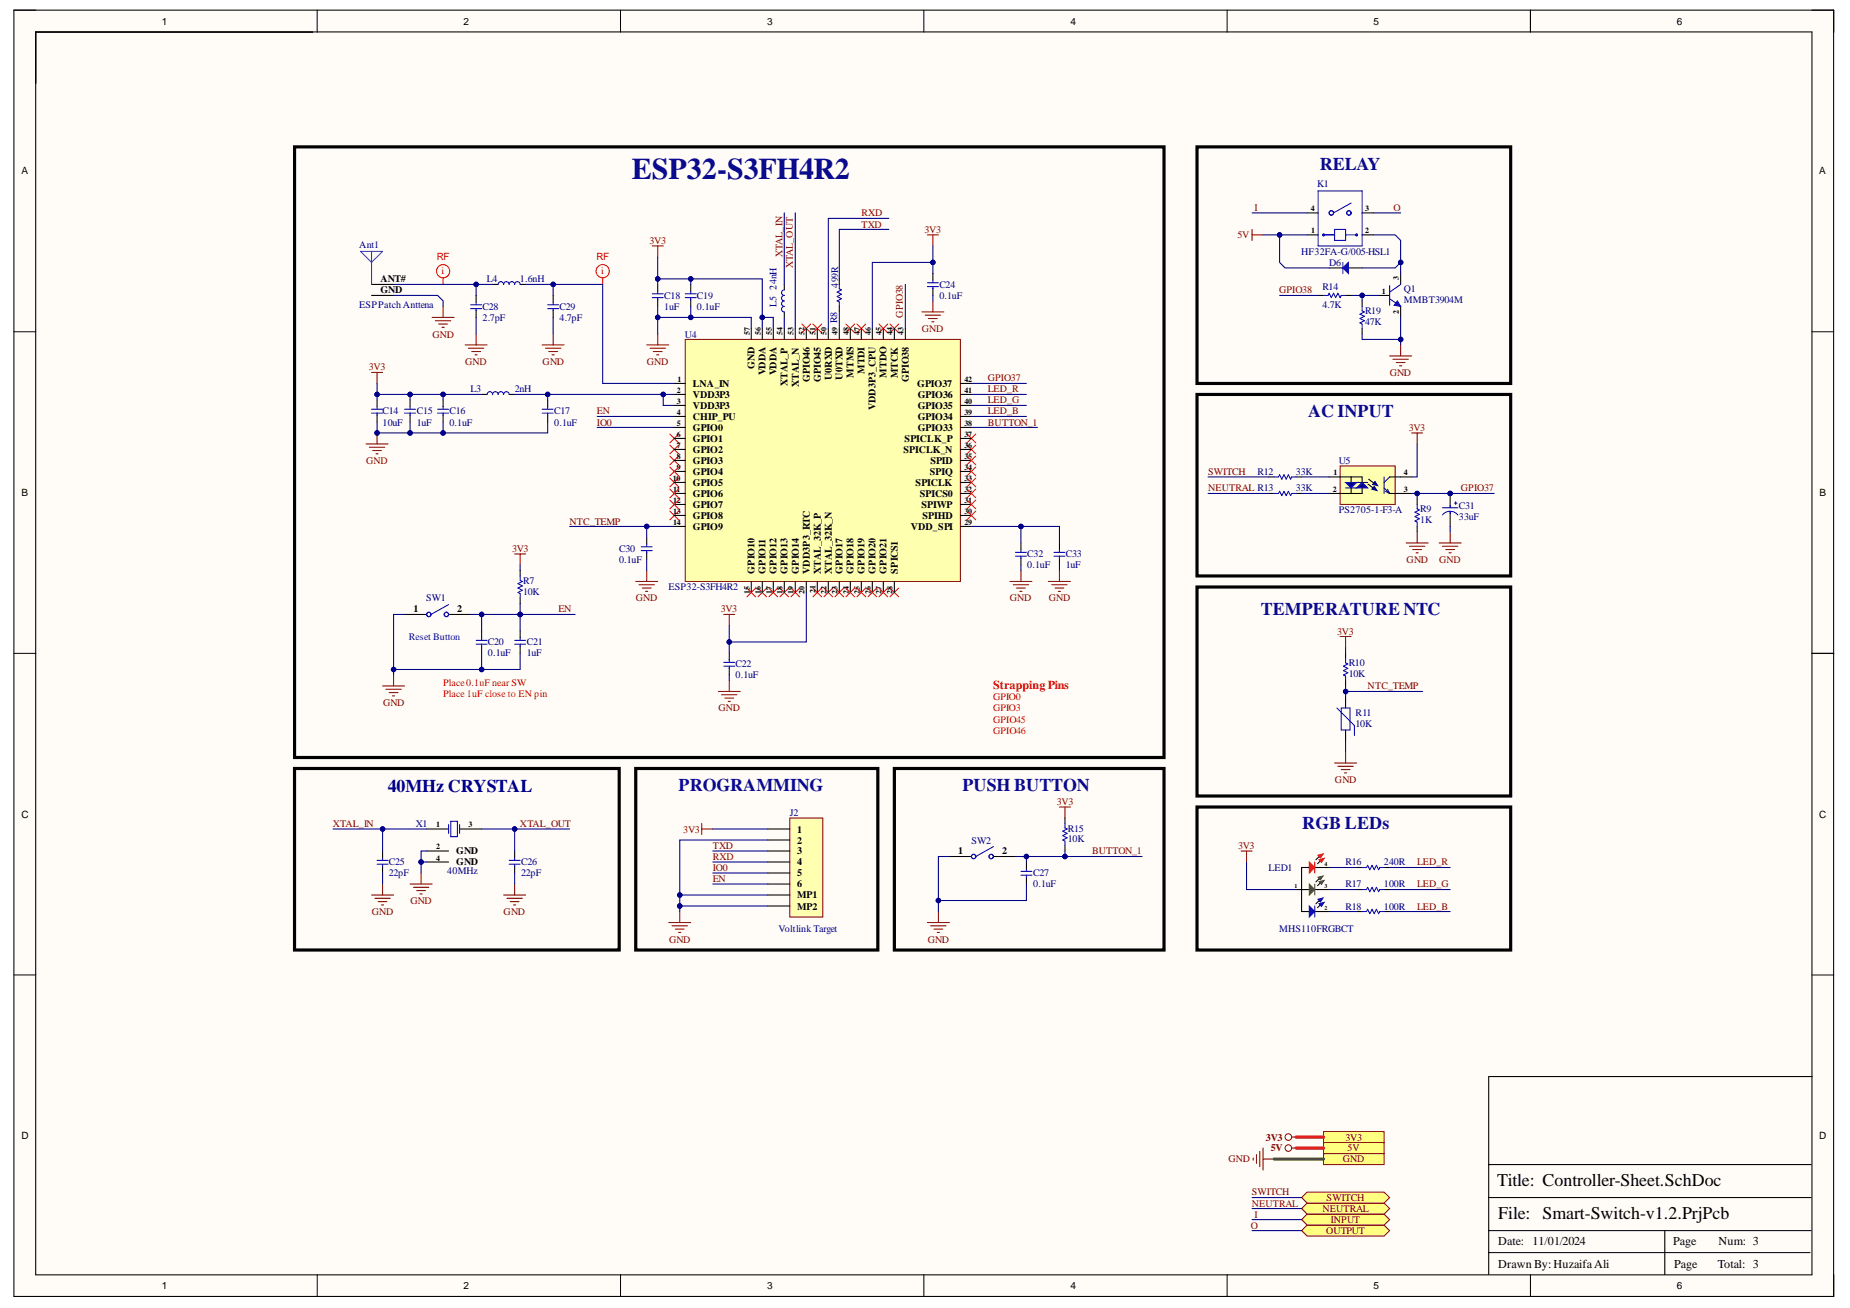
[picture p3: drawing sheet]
<svg xmlns="http://www.w3.org/2000/svg" width="297mm" height="210mm" viewBox="0 0 297 210" stroke-linecap="round" stroke-linejoin="round" font-family="sans-serif">
<defs><g id="words">
<text font-size="4.8" fill="#0b0b8e" x="101.4" y="28.7">ESP32-S3FH4R2</text>
<g font-size="2.9" fill="#0b0b8e">
<text x="211.9" y="27.2">RELAY</text>
<text x="210" y="66.9">AC INPUT</text>
<text x="202.4" y="98.7">TEMPERATURE NTC</text>
<text x="108.9" y="126.9">PROGRAMMING</text>
<text x="154.5" y="126.9">PUSH BUTTON</text>
<text x="209.1" y="133.1">RGB LEDs</text>
</g>
<text font-size="2.9" fill="#000080" x="62.3" y="127.1">40MHz CRYSTAL</text>
<g font-size="2.9">
<text x="240.4" y="190.3">Title: Controller-Sheet.SchDoc</text>
<text x="240.6" y="195.6">File: Smart-Switch-v1.2.PrjPcb</text>
</g>
<text font-size="1.9" fill="#f00" x="159.4" y="110.5">Strapping Pins</text>
<g font-size="1.9">
<text x="240.6" y="203.4">Drawn By:HuzaifaAli</text>
<text x="240.6" y="199.9">Date: 11/01/2024</text>
<text x="268.7" y="199.9">Page</text>
<text x="268.8" y="203.4">Page</text>
<text x="275.8" y="203.4">Total: 3</text>
<text x="275.9" y="199.9">Num: 3</text>
</g>
<g font-size="1.6">
<text x="26" y="4">1</text>
<text x="74.4" y="4">2</text>
<text x="123.2" y="4">3</text>
<text x="171.9" y="4">4</text>
<text x="220.5" y="4">5</text>
<text x="269.2" y="4">6</text>
<text x="3.5" y="28">A</text>
<text x="292.1" y="28">A</text>
<text x="61.1" y="45.3">ANT#</text>
<text x="61.1" y="47.1">GND</text>
<text x="121.1" y="59.2" transform="rotate(-90 121.1 59.2)">GND</text>
<text x="111.2" y="62.1">LNA_IN</text>
<text x="111.2" y="63.8">VDD3P3</text>
<text x="111.2" y="65.6">VDD3P3</text>
<text x="122.9" y="60.3" transform="rotate(-90 122.9 60.3)">VDDA</text>
<text x="124.7" y="60.3" transform="rotate(-90 124.7 60.3)">VDDA</text>
<text x="126.5" y="61.9" transform="rotate(-90 126.5 61.9)">XTAL_P</text>
<text x="128.2" y="62" transform="rotate(-90 128.2 62)">XTAL_N</text>
<text x="130" y="61.4" transform="rotate(-90 130 61.4)">GPIO46</text>
<text x="131.8" y="61.3" transform="rotate(-90 131.8 61.3)">GPIO45</text>
<text x="133.6" y="61" transform="rotate(-90 133.6 61)">U0RXD</text>
<text x="135.3" y="60.9" transform="rotate(-90 135.3 60.9)">U0TXD</text>
<text x="137" y="60.6" transform="rotate(-90 137 60.6)">MTMS</text>
<text x="138.8" y="60" transform="rotate(-90 138.8 60)">MTDI</text>
<text x="140.6" y="65.8" transform="rotate(-90 140.6 65.8)">VDD3P3_CPU</text>
<text x="142.4" y="60.6" transform="rotate(-90 142.4 60.6)">MTDO</text>
<text x="144.1" y="60.7" transform="rotate(-90 144.1 60.7)">MTCK</text>
<text x="145.9" y="61.3" transform="rotate(-90 145.9 61.3)">GPIO38</text>
<text x="147.3" y="62.1">GPIO37</text>
<text x="147.4" y="65.6">GPIO35</text>
<text x="147.4" y="63.8">GPIO36</text>
<text x="111.2" y="67.4">CHIP_PU</text>
<text x="111.2" y="69.1">GPIO0</text>
<text x="111.2" y="70.9">GPIO1</text>
<text x="145.2" y="70.9">SPICLK_P</text>
<text x="147.4" y="69.1">GPIO33</text>
<text x="147.4" y="67.4">GPIO34</text>
<text x="111.2" y="72.7">GPIO2</text>
<text x="111.2" y="74.5">GPIO3</text>
<text x="111.2" y="76.2">GPIO4</text>
<text x="145.1" y="72.7">SPICLK_N</text>
<text x="149.3" y="76.2">SPIQ</text>
<text x="149.4" y="74.5">SPID</text>
<text x="3.5" y="79.6">B</text>
<text x="111.2" y="78">GPIO5</text>
<text x="111.2" y="79.7">GPIO6</text>
<text x="111.2" y="81.5">GPIO7</text>
<text x="111.2" y="83.2">GPIO8</text>
<text x="147" y="78">SPICLK</text>
<text x="147.7" y="79.7">SPICS0</text>
<text x="147.9" y="81.5">SPIWP</text>
<text x="148.1" y="83.2">SPIHD</text>
<text x="292.2" y="79.6">B</text>
<text x="111.2" y="85">GPIO9</text>
<text x="146.3" y="85">VDD_SPI</text>
<text x="121.1" y="92" transform="rotate(-90 121.1 92)">GPIO10</text>
<text x="122.9" y="92" transform="rotate(-90 122.9 92)">GPIO11</text>
<text x="124.7" y="92" transform="rotate(-90 124.7 92)">GPIO12</text>
<text x="126.5" y="92" transform="rotate(-90 126.5 92)">GPIO13</text>
<text x="128.2" y="92" transform="rotate(-90 128.2 92)">GPIO14</text>
<text x="130" y="92" transform="rotate(-90 130 92)">VDD3P3_RTC</text>
<text x="131.8" y="92" transform="rotate(-90 131.8 92)">XTAL_32K_P</text>
<text x="133.6" y="92" transform="rotate(-90 133.6 92)">XTAL_32K_N</text>
<text x="135.3" y="92" transform="rotate(-90 135.3 92)">GPIO17</text>
<text x="137" y="92" transform="rotate(-90 137 92)">GPIO18</text>
<text x="138.8" y="92" transform="rotate(-90 138.8 92)">GPIO19</text>
<text x="140.6" y="92" transform="rotate(-90 140.6 92)">GPIO20</text>
<text x="142.4" y="92" transform="rotate(-90 142.4 92)">GPIO21</text>
<text x="144.1" y="92" transform="rotate(-90 144.1 92)">SPICS1</text>
<text x="66.4" y="98.3">1</text>
<text x="73.4" y="98.3">2</text>
<text x="3.5" y="131.2">C</text>
<text x="292.1" y="131.2">C</text>
<text x="73.3" y="137.1">GND</text>
<text x="128" y="133.6">1</text>
<text x="128" y="135.4">2</text>
<text x="128" y="137.1">3</text>
<text x="153.9" y="137.1">1</text>
<text x="160.9" y="137.1">2</text>
<text x="73.3" y="138.9">GND</text>
<text x="128" y="138.9">4</text>
<text x="128" y="140.6">5</text>
<text x="128" y="142.4">6</text>
<text x="128" y="144.2">MP1</text>
<text x="128" y="146">MP2</text>
<text x="3.5" y="182.8">D</text>
<text x="292.1" y="182.8">D</text>
<text x="26" y="206.9">1</text>
<text x="74.4" y="206.9">2</text>
<text x="123.2" y="206.9">3</text>
<text x="171.9" y="206.9">4</text>
<text x="220.5" y="206.9">5</text>
<text x="269.2" y="206.9">6</text>
</g>
<g font-size="1.6" fill="#800000">
<text x="138.3" y="34.7">RXD</text>
<text x="201.4" y="33.8">I</text>
<text x="223.7" y="33.8">O</text>
<text x="104.3" y="39.1">3V3</text>
<text x="125.6" y="41.2" transform="rotate(-90 125.6 41.2)">XTAL_IN</text>
<text x="138.3" y="36.5">TXD</text>
<text x="148.5" y="37.4">3V3</text>
<text x="198.7" y="38.2">5V</text>
<text x="127.3" y="43" transform="rotate(-90 127.3 43)">XTAL_OUT</text>
<text x="205.4" y="47.1">GPIO38</text>
<text x="145" y="51" transform="rotate(-90 145 51)">GPIO38</text>
<text x="148" y="53.2">GND</text>
<text x="59.2" y="59.4">3V3</text>
<text x="69.4" y="54.2">GND</text>
<text x="74.7" y="58.6">GND</text>
<text x="87.1" y="58.6">GND</text>
<text x="103.9" y="58.6">GND</text>
<text x="158.6" y="61.2">GPIO37</text>
<text x="158.6" y="63">LED_R</text>
<text x="158.6" y="64.7">LED_G</text>
<text x="223.1" y="60.3">GND</text>
<text x="95.8" y="66.5">EN</text>
<text x="95.8" y="68.3">IO0</text>
<text x="158.6" y="68.3">BUTTON_1</text>
<text x="158.6" y="66.5">LED_B</text>
<text x="226.2" y="69.1">3V3</text>
<text x="58.8" y="74.5">GND</text>
<text x="194" y="76.2">SWITCH</text>
<text x="194" y="78.9">NEUTRAL R13</text>
<text x="234.6" y="78.9">GPIO37</text>
<text x="82.2" y="88.6">3V3</text>
<text x="91.4" y="84.2">NTC_TEMP</text>
<text x="225.9" y="90.3">GND</text>
<text x="231.1" y="90.3">GND</text>
<text x="89.7" y="98.3">EN</text>
<text x="102.1" y="96.5">GND</text>
<text x="115.7" y="98.3">3V3</text>
<text x="162.2" y="96.5">GND</text>
<text x="168.4" y="96.5">GND</text>
<text x="214.7" y="101.8">3V3</text>
<text x="61.5" y="113.2">GND</text>
<text x="219.6" y="110.6">NTC_TEMP</text>
<text x="115.4" y="114.2">GND</text>
<text x="214.3" y="125.7">GND</text>
<text x="169.7" y="129.1">3V3</text>
<text x="53.5" y="132.7">XTAL_IN</text>
<text x="83.5" y="132.7">XTAL_OUT</text>
<text x="109.7" y="133.6">3V3</text>
<text x="114.4" y="136.2">TXD</text>
<text x="175.4" y="137.1">BUTTON_1</text>
<text x="198.8" y="136.2">3V3</text>
<text x="114.4" y="139.8">IO0</text>
<text x="114.4" y="141.6">EN</text>
<text x="114.4" y="138">RXD</text>
<text x="227.5" y="138.9">LED_R</text>
<text x="227.5" y="142.4">LED_G</text>
<text x="59.7" y="146.8">GND</text>
<text x="65.9" y="145">GND</text>
<text x="80.9" y="146.8">GND</text>
<text x="227.5" y="146">LED_B</text>
<text x="107.4" y="151.3">GND</text>
<text x="149" y="151.3">GND</text>
<text x="203.3" y="183.1">3V3</text>
<text x="204" y="184.7">5V</text>
<text x="216" y="183.1">3V3</text>
<text x="216.4" y="184.7">5V</text>
<text x="197.3" y="186.5">GND</text>
<text x="201" y="191.8">SWITCH</text>
<text x="215.6" y="186.5">GND</text>
<text x="200.8" y="197.2">O</text>
<text x="201" y="193.6">NEUTRAL</text>
<text x="201.4" y="195.4">I</text>
<text x="212.3" y="194.5">NEUTRAL</text>
<text x="213" y="192.7">SWITCH</text>
<text x="213.7" y="196.2">INPUT</text>
<text x="212.9" y="198">OUTPUT</text>
</g>
<g font-size="1.6" fill="#000080">
<text x="211.5" y="30.1">K1</text>
<text x="57.7" y="39.8">Ant1</text>
<text x="208.9" y="40.9">HF32FA-G/005-HSL1</text>
<text x="78.2" y="45.3">L4</text>
<text x="83.5" y="45.3">1.6nH</text>
<text x="106.7" y="47.9">C18</text>
<text x="111.9" y="47.9">C19</text>
<text x="124.7" y="46.5" transform="rotate(-90 124.7 46.5)">24nH</text>
<text x="134.6" y="46.1" transform="rotate(-90 134.6 46.1)">499R</text>
<text x="150.8" y="46.1">C24</text>
<text x="150.8" y="47.9">0.1uF</text>
<text x="212.3" y="46.6">R14</text>
<text x="213.4" y="42.7">D6</text>
<text x="225.4" y="46.9">Q1</text>
<text x="57.7" y="49.4">ESPPatch Anttena</text>
<text x="77.5" y="49.7">C28</text>
<text x="77.5" y="51.5">2.7pF</text>
<text x="89.8" y="49.7">C29</text>
<text x="89.8" y="51.5">4.7pF</text>
<text x="106.7" y="49.7">1uF</text>
<text x="111.9" y="49.7">0.1uF</text>
<text x="124.7" y="49.2" transform="rotate(-90 124.7 49.2)">L5</text>
<text x="134.4" y="51.8" transform="rotate(-90 134.4 51.8)">R8</text>
<text x="212.3" y="49.4">4.7K</text>
<text x="219.2" y="50.5">R19</text>
<text x="219.2" y="52.2">47K</text>
<text x="225.4" y="48.7">MMBT3904M</text>
<text x="110" y="54.2">U4</text>
<text x="75.5" y="63">L3</text>
<text x="82.6" y="63">2nH</text>
<text x="61.4" y="66.5">C14</text>
<text x="61.4" y="68.3">10uF</text>
<text x="66.9" y="66.5">C15</text>
<text x="66.9" y="68.3">1uF</text>
<text x="72.2" y="66.5">C16</text>
<text x="72.2" y="68.3">0.1uF</text>
<text x="89" y="66.5">C17</text>
<text x="89" y="68.3">0.1uF</text>
<text x="201.9" y="76.2">R12</text>
<text x="208.1" y="76.2">33K</text>
<text x="214.9" y="74.5">U5</text>
<text x="208.1" y="78.9">33K</text>
<text x="214.9" y="82.4">PS2705-1-F3-A</text>
<text x="228.1" y="82.2">R9</text>
<text x="234.2" y="81.7">C31</text>
<text x="234.2" y="83.5">33uF</text>
<text x="99.4" y="88.6">C30</text>
<text x="164.9" y="89.4">C32</text>
<text x="171.1" y="89.4">C33</text>
<text x="228.1" y="84">1K</text>
<text x="84" y="93.6">R7</text>
<text x="84" y="95.4">10K</text>
<text x="99.4" y="90.3">0.1uF</text>
<text x="107.3" y="94.7">ESP32-S3FH4R2</text>
<text x="164.9" y="91.2">0.1uF</text>
<text x="171.1" y="91.2">1uF</text>
<text x="68.4" y="96.5">SW1</text>
<text x="78.3" y="103.5">C20</text>
<text x="78.3" y="105.3">0.1uF</text>
<text x="84.6" y="103.5">C21</text>
<text x="84.6" y="105.3">1uF</text>
<text x="118.1" y="107.1">C22</text>
<text x="216.5" y="106.9">R10</text>
<text x="118.1" y="108.9">0.1uF</text>
<text x="216.5" y="108.7">10K</text>
<text x="217.6" y="114.9">R11</text>
<text x="217.6" y="116.6">10K</text>
<text x="126.8" y="130.9">J2</text>
<text x="66.7" y="132.7">X1</text>
<text x="156" y="135.4">SW2</text>
<text x="171.5" y="133.4">R15</text>
<text x="171.5" y="135.1">10K</text>
<text x="62.4" y="138.9">C25</text>
<text x="62.4" y="140.6">22pF</text>
<text x="71.8" y="140.3">40MHz</text>
<text x="83.7" y="138.9">C26</text>
<text x="83.7" y="140.6">22pF</text>
<text x="165.9" y="140.6">C27</text>
<text x="165.9" y="142.4">0.1uF</text>
<text x="203.7" y="139.8">LED1</text>
<text x="216" y="138.9">R16</text>
<text x="216" y="142.4">R17</text>
<text x="222.2" y="138.9">240R</text>
<text x="222.2" y="142.4">100R</text>
<text x="125" y="149.5">Voltlink Target</text>
<text x="205.4" y="149.5">MHS110FRGBCT</text>
<text x="216" y="146">R18</text>
<text x="222.2" y="146">100R</text>
</g>
<g font-size="1.6" fill="#f00">
<text x="70.1" y="41.8">RF</text>
<text x="95.8" y="41.8">RF</text>
<text x="70.9" y="44">i</text>
<text x="96.5" y="44">i</text>
<text x="71.1" y="111.9">Place 1uF close to EN pin</text>
<text x="71.1" y="110.1">Place0.1uF near SW</text>
<text x="159.4" y="112.4">GPIO0</text>
<text x="159.4" y="114.2">GPIO3</text>
<text x="159.4" y="116">GPIO45</text>
<text x="159.4" y="117.7">GPIO46</text>
</g>
<text font-size="1.6" fill="#00f" x="65.6" y="102.7">Reset Button</text>
<g font-size="1.3">
<text x="210.5" y="33.9">4</text>
<text x="219.2" y="33.9">3</text>
<text x="210.5" y="37.4">1</text>
<text x="219.2" y="37.4">2</text>
<text x="221.9" y="47.2">1</text>
<text x="224.6" y="45" transform="rotate(-90 224.6 45)">3</text>
<text x="120.4" y="53.8" transform="rotate(-90 120.4 53.8)">57</text>
<text x="122.1" y="53.8" transform="rotate(-90 122.1 53.8)">56</text>
<text x="123.9" y="53.8" transform="rotate(-90 123.9 53.8)">55</text>
<text x="125.6" y="53.8" transform="rotate(-90 125.6 53.8)">54</text>
<text x="127.4" y="53.8" transform="rotate(-90 127.4 53.8)">53</text>
<text x="129.2" y="53.8" transform="rotate(-90 129.2 53.8)">52</text>
<text x="130.9" y="53.8" transform="rotate(-90 130.9 53.8)">51</text>
<text x="132.7" y="53.8" transform="rotate(-90 132.7 53.8)">50</text>
<text x="134.5" y="53.8" transform="rotate(-90 134.5 53.8)">49</text>
<text x="136.3" y="53.8" transform="rotate(-90 136.3 53.8)">48</text>
<text x="138" y="53.8" transform="rotate(-90 138 53.8)">47</text>
<text x="139.8" y="53.8" transform="rotate(-90 139.8 53.8)">46</text>
<text x="141.5" y="53.8" transform="rotate(-90 141.5 53.8)">45</text>
<text x="143.3" y="53.8" transform="rotate(-90 143.3 53.8)">44</text>
<text x="145.1" y="53.8" transform="rotate(-90 145.1 53.8)">43</text>
<text x="224.6" y="50.5" transform="rotate(-90 224.6 50.5)">2</text>
<text x="108.7" y="63">2</text>
<text x="108.7" y="64.8">3</text>
<text x="108.8" y="61.3">1</text>
<text x="154.9" y="64.8">40</text>
<text x="154.9" y="63">41</text>
<text x="154.9" y="61.3">42</text>
<text x="108.7" y="66.6">4</text>
<text x="108.7" y="68.3">5</text>
<text x="108.7" y="70.1">6</text>
<text x="108.7" y="71.8">7</text>
<text x="154.9" y="71.8">36</text>
<text x="154.9" y="70.1">37</text>
<text x="154.9" y="68.3">38</text>
<text x="154.9" y="66.6">39</text>
<text x="108" y="77.2">10</text>
<text x="108.7" y="73.6">8</text>
<text x="108.7" y="75.4">9</text>
<text x="154.9" y="77.2">33</text>
<text x="154.9" y="75.4">34</text>
<text x="154.9" y="73.6">35</text>
<text x="214.1" y="76.2">1</text>
<text x="225.4" y="76.2">4</text>
<text x="108.1" y="78.9">11</text>
<text x="108.1" y="80.7">12</text>
<text x="108.1" y="82.5">13</text>
<text x="154.9" y="82.5">30</text>
<text x="154.9" y="80.7">31</text>
<text x="154.9" y="78.9">32</text>
<text x="214" y="78.9">2</text>
<text x="225.4" y="78.9">3</text>
<text x="108.1" y="84.2">14</text>
<text x="154.9" y="84.2">29</text>
<text x="120.4" y="95.2" transform="rotate(-90 120.4 95.2)">15</text>
<text x="122.1" y="95.2" transform="rotate(-90 122.1 95.2)">16</text>
<text x="123.9" y="95.2" transform="rotate(-90 123.9 95.2)">17</text>
<text x="125.6" y="95.2" transform="rotate(-90 125.6 95.2)">18</text>
<text x="127.4" y="95.2" transform="rotate(-90 127.4 95.2)">19</text>
<text x="129.2" y="95.2" transform="rotate(-90 129.2 95.2)">20</text>
<text x="130.9" y="95.2" transform="rotate(-90 130.9 95.2)">21</text>
<text x="132.7" y="95.2" transform="rotate(-90 132.7 95.2)">22</text>
<text x="134.5" y="95.2" transform="rotate(-90 134.5 95.2)">23</text>
<text x="136.3" y="95.2" transform="rotate(-90 136.3 95.2)">24</text>
<text x="138" y="95.2" transform="rotate(-90 138 95.2)">25</text>
<text x="139.8" y="95.2" transform="rotate(-90 139.8 95.2)">26</text>
<text x="141.5" y="95.2" transform="rotate(-90 141.5 95.2)">27</text>
<text x="143.3" y="95.2" transform="rotate(-90 143.3 95.2)">28</text>
<text x="70" y="132.8">1</text>
<text x="70" y="136.3">2</text>
<text x="75.2" y="132.8">3</text>
<text x="70" y="138.1">4</text>
</g>
<g font-size=".9">
<text x="207.8" y="142.6">1</text>
<text x="212.7" y="142.6">3</text>
<text x="212.7" y="139">4</text>
<text x="212.7" y="146">2</text>
</g>
</g></defs>
<g fill="#fffcf8">
<path d="M2.2 1.6h292.2v206.5h-292.2z" fill-rule="evenodd"/>
<path d="M5.8 5.2h285.1v199.3h-285.1z" fill-rule="evenodd"/>
</g>
<g fill="none" stroke="#000" stroke-width=".16">
<path d="M2.2 1.6h3.6M50.9 1.6v3.6M99.6 1.6v3.6M148.3 1.6v3.6M197 1.6v3.6M245.7 1.6v3.6M290.9 1.6h3.5v3.6M2.2 53.2h3.6M290.9 53.2h3.5M2.2 104.8h3.6M290.9 104.8h3.5M2.2 156.5h3.6"/>
<path d="M290.9 156.5h3.5M50.9 204.5v3.6M99.6 204.5v3.6M148.3 204.5v3.6M197 204.5v3.6M245.7 204.5v3.6M294.4 204.5v3.6"/>
</g>
<g fill="none" stroke="#000" stroke-width=".17">
<path d="M2.2 1.6h292.2v206.4h-292.2zM5.7 5.1h285.2v199.5h-285.2zM245.7 1.6v3.5M110.9 45.6v1.1M110.9 48v1.2M71.1 64.2v1M71.1 66.6v1.1M87.9 64.2v1M87.9 66.6v1.1M290.9 104.8h3.5M291 172.8h-52v31.7M239 197.5h51.8"/>
<path d="M239 192.2h51.8M239 186.9h51.8M267.3 197.5v7M239 201h51.6"/>
</g>
<path d="M110 47.8h1.8M110 47.1h1.8M110.9 46.7v.4M110.9 47.8v.3M70.3 66.3h1.7M70.3 65.7h1.7M71.1 65.2v.4M71.1 66.3v.3M87 66.3h1.8M87 65.7h1.8M87.9 65.2v.4M87.9 66.3v.3" fill="none" stroke="#00f" stroke-width=".17"/>
<path d="M58.8 71.2h3.5M59.3 71.8h2.5M59.8 72.3h1.4M60.4 72.8h.3M60.5 69.5v1.7" fill="none" stroke="#800000" stroke-width=".17"/>
<circle cx="60.5" cy="69.5" r=".35" fill="#000080"/>
<circle cx="60.5" cy="69.5" r=".35" fill="none" stroke="#000080" stroke-width=".16"/>
<path d="M59.7 59.8h1.7M60.5 59.8v1.7" fill="none" stroke="#800000" stroke-width=".17"/>
<path d="M128.8 52l1.4 1.4M130.2 52l-1.4 1.4M130.5 52l1.4 1.4M131.9 52l-1.4 1.4M107.5 73.2l1.5 1.4M109 73.2l-1.5 1.4" fill="none" stroke="#f00" stroke-width=".16"/>
<path d="M126.8 131.3h5.3v15.9h-5.3z" fill-rule="evenodd" fill="#ffffb0"/>
<path d="M126.8 131.3h5.3v15.9h-5.3z" fill="none" stroke="#800000" stroke-width=".16"/>
<path d="M134.8 44.8v.8M134.8 49.2v.9M149.8 43.9v1M149.8 46.3v1.1M123.3 133h3.5M123.3 134.8h3.5M123.3 136.6h3.5M123.3 138.3h3.5M123.3 140.1h3.5M123.3 141.9h3.5M123.3 143.6h3.5M123.3 145.4h3.5" fill="none" stroke="#000" stroke-width=".17"/>
<g fill="none" stroke="#800000" stroke-width=".17">
<path d="M148.9 37.7h1.8M149.8 37.7v1.8M148 50.1h3.6M148.5 50.6h2.5M149.1 51.1h1.4M149.6 51.6h.4M149.8 48.3v1.8M116.2 98.6h1.8M117.1 98.6v1.8M112.7 132.2v1.7M112.7 133h1.7M107.4 148h3.5"/>
<path d="M107.9 148.6h2.5M108.4 149.1h1.4M109 149.6h.3M109.1 146.3v1.7M201.2 185.8v.4M201.7 185.3v1.4M202.3 184.8v2.4M202.8 184.2v3.6M202.8 186h1.8"/>
</g>
<path d="M47.3 23.6h139.6v98h-139.6zM102.1 123.3h38.8v29.2h-38.8z" fill="none" stroke="#000" stroke-width=".51"/>
<path d="M142.9 94.4l1.4 1.4M144.3 94.4l-1.4 1.4" fill="none" stroke="#f00" stroke-width=".16"/>
<path d="M134.8 45.6v.7l.3 .2-.7 .4 .7 .3-.7 .4 .7 .3-.7 .4 .4 .2v.7M148.9 46h1.8M148.9 45.4h1.8M149.8 44.9v.4M149.8 46v.3" fill="none" stroke="#00f" stroke-width=".17"/>
<path d="M212.5 185.1h9.7v1.8h-9.7z" fill-rule="evenodd" fill="#ffff80"/>
<path d="M212.5 185.1h9.7v1.8h-9.7z" fill="none" stroke="#800000" stroke-width=".16"/>
<path d="M212.5 181.6h9.7v1.8h-9.7z" fill-rule="evenodd" fill="#ffff80"/>
<g fill="none" stroke="#800000" stroke-width=".16">
<path d="M212.5 181.6h9.7v1.8h-9.7z"/>
<circle cx="206.9" cy="182.5" r=".53"/>
</g>
<g fill="none" stroke="#800000" stroke-width=".17">
<path d="M104.7 39.5h1.8M105.6 39.5v1.7M69.4 50.9h3.5M69.9 51.5h2.5M70.4 52h1.5M71 52.5h.3M71.1 49.2v1.7M82.6 88.9h1.8M83.5 88.9v1.8M61.4 110.1h3.6M62 110.6h2.4M62.5 111.1h1.4"/>
<path d="M63 111.7h.4M63.2 108.3v1.8M115.3 111h3.6M115.9 111.5h2.4M116.4 112h1.4M116.9 112.6h.4M117.1 109.2v1.8M59.7 143.6h3.5M60.2 144.2h2.5M60.7 144.7h1.4M61.2 145.2h.4M61.4 141.9v1.7"/>
<path d="M65.8 141.9h3.6M66.4 142.4h2.4M66.9 142.9h1.4M67.4 143.5h.4M67.6 140.1v1.8M80.9 143.6h3.5M81.4 144.2h2.5M81.9 144.7h1.4M82.5 145.2h.3M82.6 141.9v1.7M207.4 182.5h.7"/>
</g>
<g fill="none" stroke="#000" stroke-width=".17">
<path d="M59.7 45.6h3.5M59.7 47.4h3.5M213.4 43h2.2M216.5 43h2.2M60.5 64.2v1M60.5 66.6v1.1M83.5 91.5v.9M83.5 96v.8M77.3 101.3v1M77.3 103.6v1.2M117.1 104.8v1M117.1 107.2v1.1"/>
<path d="M61.4 136.6v1M61.4 138.9v1.2M68.5 133h3.5M68.5 136.6h3.5M68.5 138.3h3.5M73.8 133h3.5M82.6 136.6v1M82.6 138.9v1.2"/>
</g>
<g fill="none" stroke="#00f" stroke-width=".17">
<path d="M59.7 66.3h1.7M59.7 65.7h1.7M60.5 65.2v.4M60.5 66.3v.3M83.5 92.4v.7l.4 .2-.7 .4 .7 .3-.7 .4 .7 .3-.7 .4 .3 .2v.7M76.4 103.4h1.8M76.4 102.8h1.8M77.3 102.3v.4M77.3 103.4v.3M116.2 106.9h1.8M116.2 106.3h1.8M117.1 105.8v.4"/>
<path d="M117.1 106.9v.4M60.5 138.7h1.8M60.5 138.1h1.8M61.4 137.6v.4M61.4 138.7v.3M72 132.3v1.4M72.4 131.8h1v2.5h-1zM73.8 132.3v1.4M81.7 138.7h1.8M81.7 138.1h1.8M82.6 137.6v.4M82.6 138.7v.3"/>
</g>
<path d="M135.8 52l1.4 1.4M137.2 52l-1.4 1.4M137.6 52l1.4 1.4M139 52l-1.4 1.4M141.1 52l1.4 1.4M142.5 52l-1.4 1.4" fill="none" stroke="#f00" stroke-width=".16"/>
<path d="M47.3 123.3h52.1v29.2h-52.1z" fill="none" stroke="#000" stroke-width=".51"/>
<path d="M57.9 40.3h3.5l-1.7 1.8zM59.7 40.3v5.3" fill="none" stroke="#15c" stroke-width=".17"/>
<path d="M216.5 42.1v1.8l-.9-.9z" fill="#00f"/>
<path d="M215.6 42.1v1.8M216.5 42.1v1.8l-.9-.9z" fill="none" stroke="#00f" stroke-width=".17"/>
<path d="M201 36.8v1.8M201 37.7h1.8" fill="none" stroke="#800000" stroke-width=".17"/>
<path d="M209.9 196.6h12.3l.9 .9-.9 .9h-12.3l-.9-.9z" fill-rule="evenodd" fill="#ffff80"/>
<path d="M209.9 196.6h12.3l.9 .9-.9 .9h-12.3l-.9-.9z" fill="none" stroke="#800000" stroke-width=".16"/>
<path d="M209.9 194.8h12.3l.9 .9-.9 .9h-12.3l-.9-.9z" fill-rule="evenodd" fill="#ffff80"/>
<path d="M209.9 194.8h12.3l.9 .9-.9 .9h-12.3l-.9-.9z" fill="none" stroke="#800000" stroke-width=".16"/>
<path d="M192.2 23.6h50.4v37.9h-50.4z" fill="none" stroke="#000" stroke-width=".51"/>
<path d="M209 193.9l.9-.8h12.3l.9 .8-.9 .9h-12.3z" fill-rule="evenodd" fill="#ffff80"/>
<path d="M209 193.9l.9-.8h12.3l.9 .8-.9 .9h-12.3z" fill="none" stroke="#800000" stroke-width=".16"/>
<path d="M209 192.2l.9-.9h12.3l.9 .9-.9 .9h-12.3z" fill-rule="evenodd" fill="#ffff80"/>
<path d="M209 192.2l.9-.9h12.3l.9 .9-.9 .9h-12.3z" fill="none" stroke="#800000" stroke-width=".16"/>
<path d="M226.7 69.5h1.7M227.5 69.5v1.7M225.8 87.1h3.5M226.3 87.7h2.5M226.8 88.2h1.5M227.4 88.7h.3M227.5 85.4v1.7" fill="none" stroke="#800000" stroke-width=".17"/>
<path d="M192.2 63.3h50.4v29.1h-50.4z" fill="none" stroke="#000" stroke-width=".51"/>
<g fill="none" stroke="#f00" stroke-width=".16">
<path d="M107.5 69.6l1.5 1.5M107.5 71.4l1.5 1.4M107.5 76.7l1.5 1.4M109 69.6l-1.5 1.5M109 71.4l-1.5 1.4M109 76.7l-1.5 1.4M107.5 82l1.5 1.4M109 82l-1.5 1.4M119.9 94.4l1.4 1.4M121.3 94.4l-1.4 1.4M121.7 94.4l1.4 1.4M123.1 94.4l-1.4 1.4"/>
<path d="M123.5 94.4l1.4 1.4M124.9 94.4l-1.4 1.4M125.2 94.4l1.4 1.4M126.6 94.4l-1.4 1.4M127 94.4l1.4 1.4M128.4 94.4l-1.4 1.4M130.5 94.4l1.4 1.4M131.9 94.4l-1.4 1.4M132.3 94.4l1.4 1.4M133.7 94.4l-1.4 1.4M134.1 94.4l1.4 1.4M135.5 94.4l-1.4 1.4"/>
</g>
<path d="M212.5 183.4h9.7v1.7h-9.7z" fill-rule="evenodd" fill="#ffff80"/>
<g fill="none" stroke="#800000" stroke-width=".16">
<path d="M212.5 183.4h9.7v1.7h-9.7z"/>
<circle cx="206.9" cy="184.2" r=".53"/>
</g>
<path d="M207.4 184.2h.7" fill="none" stroke="#800000" stroke-width=".17"/>
<path d="M65 98.6h3.5M72 98.6h3.6" fill="none" stroke="#000" stroke-width=".17"/>
<g fill="none" stroke="#00f" stroke-width=".17">
<path d="M72 97l-2.8 1.6"/>
<circle cx="68.8" cy="98.6" r=".35"/>
<circle cx="71.7" cy="98.6" r=".35"/>
</g>
<path d="M215.2 74.8h8.8v6.2h-8.8z" fill-rule="evenodd" fill="#ffffb0"/>
<path d="M215.2 74.8h8.8v6.2h-8.8z" fill="none" stroke="#800000" stroke-width=".16"/>
<path d="M213.4 76.5h1.8M213.4 79.2h1.8M219.6 77.7l.9 .6" fill="none" stroke="#000" stroke-width=".17"/>
<path d="M220.5 78.3l.2-.2 .4 .6-.8-.2 .4-.4z" fill-rule="evenodd" fill="#0c0087"/>
<path d="M220.5 78.3l.2-.2 .4 .6-.8-.2 .4-.4z" fill="none" stroke="#0c0087" stroke-width=".16"/>
<path d="M220.6 77.5l.2-.2 .4 .6-.8-.2 .4-.4z" fill-rule="evenodd" fill="#0c0087"/>
<path d="M220.6 77.5l.2-.2 .4 .6-.8-.2 .4-.4z" fill="none" stroke="#0c0087" stroke-width=".16"/>
<path d="M216.9 76.5h1.8v.9M219.7 76.9l.9 .6" fill="none" stroke="#000" stroke-width=".17"/>
<path d="M217.8 78.3l.9-.9 .9 .9z" fill="#0c0087"/>
<path d="M217.8 78.3l.9-.9 .9 .9z" fill="none" stroke="#00f" stroke-width=".17"/>
<path d="M215.2 76.5h1.7v.9M216.9 78.3v.9M218.7 78.3v.9h-3.5M223.1 79.2h3.6M223.1 76.5h3.6" fill="none" stroke="#000" stroke-width=".17"/>
<path d="M216 78.3h1.8M222.2 76.5v2.7M222.2 78.3l.9 .9M222.5 78.9l.6 .3M222.8 78.5l.3 .7M223.1 76.5l-.9 .9" fill="none" stroke="#11037f" stroke-width=".17"/>
<path d="M216 77.4h1.8l-.9 .9z" fill="#0c0087"/>
<g fill="none" stroke="#00f" stroke-width=".17">
<path d="M211.6 30.6h7.1v8.9h-7.1zM212.5 37.7h1.8M214.3 36.8h1.7v1.8h-1.7zM216 37.7h1.8M216.9 32.6l-2.8 1.6M216 77.4h1.8l-.9 .9zM214.6 113.6l2.9 2.8v1.6M215.4 113.6h1.4v3.5h-1.4zM216 105.7v.7l.4 .1-.7 .4 .7 .4-.7 .3 .7 .4-.7 .3 .3 .2v.7"/>
<circle cx="212.5" cy="37.7" r=".14"/>
<circle cx="213.8" cy="34.2" r=".35"/>
<circle cx="216.6" cy="34.2" r=".35"/>
<circle cx="217.8" cy="37.7" r=".14"/>
</g>
<path d="M217.8 77.4h1.8" fill="none" stroke="#11037f" stroke-width=".17"/>
<path d="M209.9 37.7h1.7M209.9 34.2h1.7M218.7 37.7h1.8M218.7 34.2h1.8M216 104.8v.9M216 109.2v.9M216 111.9v1.7M216 117.1v1.8" fill="none" stroke="#000" stroke-width=".17"/>
<g fill="none" stroke="#800000" stroke-width=".17">
<path d="M103.8 55.4h3.6M104.4 55.9h2.4M104.9 56.4h1.4M105.4 56.9h.4M105.6 53.6v1.8M223.1 57.1h3.6M223.7 57.6h2.4M224.2 58.2h1.4M224.7 58.7h.4M224.9 55.4v1.7M231.1 87.1h3.5M231.6 87.7h2.5"/>
<path d="M232.1 88.2h1.4M232.7 88.7h.3M232.8 85.4v1.7M215.2 102.1h1.7M216 102.1v1.8M214.3 122.4h3.5M214.8 123h2.5M215.4 123.5h1.4M215.9 124h.3M216 120.7v1.7"/>
</g>
<path d="M192.2 94.2h50.4v33.5h-50.4z" fill="none" stroke="#000" stroke-width=".51"/>
<circle cx="232.8" cy="79.2" r=".35" fill="#000080"/>
<circle cx="232.8" cy="79.2" r=".35" fill="none" stroke="#000080" stroke-width=".16"/>
<path d="M232.8 79.2v2.3" fill="none" stroke="#000" stroke-width=".17"/>
<circle cx="232.8" cy="79.2" r=".35" fill="#000080"/>
<circle cx="232.8" cy="79.2" r=".35" fill="none" stroke="#000080" stroke-width=".16"/>
<g fill="none" stroke="#000" stroke-width=".17">
<path d="M105.6 45.6v1.1M105.6 48v1.2M65.8 64.2v1M65.8 66.6v1.1M227.5 80.1v.9M227.5 84.5v.9M232.8 82.2v2.3M83.5 101.3v1M83.5 103.6v1.2M152.4 137.4h3.6M159.5 137.4h3.5M164.8 138.3v1.1"/>
<path d="M171 131.3v.9M171 135.7v.9M164.8 140.7v1.2M212 141.7l-.5 .4"/>
</g>
<g fill="none" stroke="#00f" stroke-width=".17">
<path d="M104.7 47.8h1.8M104.7 47.1h1.8M105.6 46.7v.4M105.6 47.8v.3M65 66.3h1.7M65 65.7h1.7M65.8 65.2v.4M65.8 66.3v.3M227.5 81v.7l.4 .1-.7 .4 .7 .3-.7 .4 .7 .3-.7 .4 .3 .2v.7M231.6 81.5h2.5M232.8 81.1v.4M232.8 82.1v.3"/>
<path d="M233.5 80.7h.5M233.7 80.5v.5M234.1 82.6a1.56 1.56 0 0 0-2.5 .1M82.6 103.4h1.8M82.6 102.8h1.8M83.5 102.3v.4M83.5 103.4v.3M159.5 135.9l-2.8 1.5M163.9 139.8h1.8M164.8 139.4v.3M171 132.2v.7l.3 .1-.7 .4 .7 .3-.7 .4 .7 .3-.7 .4 .4 .2v.7M163.9 140.4h1.8"/>
<path d="M164.8 140.4v.4"/>
<circle cx="156.3" cy="137.4" r=".35"/>
<circle cx="159.1" cy="137.4" r=".35"/>
</g>
<path d="M142.9 52l1.4 1.4M144.3 52l-1.4 1.4M155.3 69.6l1.4 1.5M155.3 71.4l1.4 1.4M156.7 69.6l-1.4 1.5M156.7 71.4l-1.4 1.4" fill="none" stroke="#f00" stroke-width=".16"/>
<path d="M143.6 123.3h43.3v29.2h-43.3zM192.2 129.5h50.4v23h-50.4z" fill="none" stroke="#000" stroke-width=".51"/>
<path d="M170.1 129.5h1.8M171 129.5v1.8M148.9 148h3.5M149.4 148.6h2.5M150 149.1h1.4M150.5 149.6h.3M150.7 146.3v1.7" fill="none" stroke="#800000" stroke-width=".17"/>
<path d="M211.8 141.5l.8-.2-.4 .6z" fill-rule="evenodd" fill="#38761d"/>
<path d="M211.8 141.5l.8-.2-.4 .6z" fill="none" stroke="#38761d" stroke-width=".16"/>
<path d="M211.8 141l-.5 .5" fill="none" stroke="#000" stroke-width=".17"/>
<path d="M211.6 140.8l.8-.2-.4 .6z" fill-rule="evenodd" fill="#38761d"/>
<path d="M211.6 140.8l.8-.2-.4 .6z" fill="none" stroke="#38761d" stroke-width=".16"/>
<path d="M208.1 142.8h.9M209.9 142.8h.3M211.1 142.8h2.3" fill="none" stroke="#000" stroke-width=".17"/>
<path d="M211.1 141.9v1.7" fill="none" stroke="#38761d" stroke-width=".17"/>
<path d="M210.2 141.9l.9 .9-.9 .8z" fill="#38761d"/>
<path d="M210.2 141.9l.9 .9-.9 .8z" fill="none" stroke="#38761d" stroke-width=".17"/>
<path d="M212 138.2l-.5 .4" fill="none" stroke="#000" stroke-width=".17"/>
<path d="M211.8 137.9l.8-.2-.4 .7z" fill-rule="evenodd" fill="#c00"/>
<path d="M211.8 137.9l.8-.2-.4 .7z" fill="none" stroke="#c00" stroke-width=".16"/>
<path d="M211.8 137.4l-.5 .6" fill="none" stroke="#000" stroke-width=".17"/>
<path d="M211.6 137.2l.8-.2-.4 .7z" fill-rule="evenodd" fill="#c00"/>
<path d="M211.6 137.2l.8-.2-.4 .7z" fill="none" stroke="#c00" stroke-width=".16"/>
<path d="M209.9 139.2h.3M211.1 139.2h2.3" fill="none" stroke="#000" stroke-width=".17"/>
<path d="M211.1 138.3v1.8" fill="none" stroke="#c00" stroke-width=".17"/>
<path d="M210.2 138.3l.9 .9-.9 .9z" fill="#c00"/>
<path d="M210.2 138.3l.9 .9-.9 .9z" fill="none" stroke="#c00" stroke-width=".17"/>
<path d="M212 145.2l-.5 .5" fill="none" stroke="#000" stroke-width=".17"/>
<path d="M211.8 145l.8-.2-.4 .6z" fill-rule="evenodd" fill="#00f"/>
<path d="M211.8 145l.8-.2-.4 .6z" fill="none" stroke="#00f" stroke-width=".16"/>
<path d="M211.8 144.5l-.5 .5" fill="none" stroke="#000" stroke-width=".17"/>
<path d="M211.6 144.3l.8-.2-.4 .6z" fill-rule="evenodd" fill="#00f"/>
<path d="M211.6 144.3l.8-.2-.4 .6z" fill="none" stroke="#00f" stroke-width=".16"/>
<path d="M209.9 146.3h.3M211.1 146.3h2.3" fill="none" stroke="#000" stroke-width=".17"/>
<path d="M211.1 145.4v1.8" fill="none" stroke="#00f" stroke-width=".17"/>
<path d="M210.2 145.4l.9 .9-.9 .9z" fill="#00f"/>
<path d="M210.2 145.4l.9 .9-.9 .9z" fill="none" stroke="#00f" stroke-width=".17"/>
<path d="M209.9 139.2h-.9v7.1h.9M209 142.8h.9" fill="none" stroke="#000" stroke-width=".17"/>
<path d="M199.3 136.6h1.7M200.1 136.6v1.7" fill="none" stroke="#800000" stroke-width=".17"/>
<path d="M110 54.5h44.2v38.8h-44.2z" fill-rule="evenodd" fill="#ffffb0"/>
<path d="M110 54.5h44.2v38.8h-44.2z" fill="none" stroke="#800000" stroke-width=".16"/>
<g fill="none" stroke="#000" stroke-width=".17">
<path d="M76.4 47.4v1.1M76.4 49.8v1.1M79.1 45.6h.9M83.5 45.6h.9M88.8 47.4v1.1M88.8 49.8v1.1M120.6 52.7v1.8M122.4 52.7v1.8M124.2 52.7v1.8M125.9 45.6v.9M125.9 50.1v.8M125.9 52.7v1.8"/>
<path d="M127.7 52.7v1.8M129.5 52.7v1.8M131.2 52.7v1.8M133 52.7v1.8M134.8 52.7v1.8M136.5 52.7v1.8M138.3 52.7v1.8M140.1 52.7v1.8M141.8 52.7v1.8M143.6 52.7v1.8M145.4 52.7v1.8M221.4 47.4h1.7"/>
<path d="M224.9 43.9v1.7M224.9 49.2v1.7M77.3 63.3h.9M81.7 63.3h.9M108.3 61.5h1.7M108.3 63.3h1.7M108.3 65.1h1.7M108.3 66.8h1.7M108.3 68.6h1.7M108.3 70.4h1.7M108.3 72.1h1.7M108.3 73.9h1.7"/>
<path d="M108.3 75.7h1.7M108.3 77.4h1.7M108.3 79.2h1.7M154.2 61.5h1.8M154.2 63.3h1.8M154.2 65.1h1.8M154.2 66.8h1.8M154.2 68.6h1.8M154.2 70.4h1.8M154.2 72.1h1.8M154.2 73.9h1.8M154.2 75.7h1.8"/>
<path d="M154.2 77.4h1.8M154.2 79.2h1.8M103.8 86.3v1M103.8 88.6v1.2M108.3 81h1.7M108.3 82.7h1.7M108.3 84.5h1.7M120.6 93.3v1.8M122.4 93.3v1.8M124.2 93.3v1.8M125.9 93.3v1.8M127.7 93.3v1.8"/>
<path d="M129.5 93.3v1.8M131.2 93.3v1.8M133 93.3v1.8M134.8 93.3v1.8M136.5 93.3v1.8M138.3 93.3v1.8M140.1 93.3v1.8M141.8 93.3v1.8M143.6 93.3v1.8M154.2 81h1.8M154.2 82.7h1.8M154.2 84.5h1.8"/>
<path d="M163.9 87.1v1.1M163.9 89.5v1.2M170.1 87.1v1.1M170.1 89.5v1.2M217.8 139.2h.9M222.2 139.2h.9M217.8 142.8h.9M217.8 146.3h.9M222.2 142.8h.9M222.2 146.3h.9"/>
</g>
<g fill="none" stroke="#00f" stroke-width=".17">
<path d="M75.6 49.5h1.7M75.6 48.9h1.7M76.4 48.5v.3M76.4 49.5v.4M80 45.6a.44 .44 0 0 1 .4-.4 .44 .44 0 0 1 .5 .4 .44 .44 0 0 1 .4-.4 .44 .44 0 0 1 .4 .4 .44 .44 0 0 1 .5-.4 .44 .44 0 0 1 .4 .4 .44 .44 0 0 1 .5-.4 .44 .44 0 0 1 .4 .4M87.9 49.5h1.8M87.9 48.9h1.8M88.8 48.5v.3M88.8 49.5v.4M125.9 46.5a.44 .44 0 0 0-.4 .5 .44 .44 0 0 0 .4 .4 .44 .44 0 0 0-.4 .4 .44 .44 0 0 0 .4 .5 .44 .44 0 0 0-.4 .4 .44 .44 0 0 0 .4 .5 .44 .44 0 0 0-.4 .4 .44 .44 0 0 0 .4 .5M223.1 47.9l1.8 1.3M223.1 45.8v3.2"/>
<path d="M224.9 45.6l-1.8 1.3M78.2 63.3a.44 .44 0 0 1 .5-.4 .44 .44 0 0 1 .4 .4 .44 .44 0 0 1 .4-.4 .44 .44 0 0 1 .5 .4 .44 .44 0 0 1 .4-.4 .44 .44 0 0 1 .5 .4 .44 .44 0 0 1 .4-.4 .44 .44 0 0 1 .4 .4M103 88.4h1.7M103 87.8h1.7M103.8 87.3v.4M103.8 88.4v.3M163 89.3h1.8M163 88.6h1.8M163.9 88.2v.3M163.9 89.3v.3M169.2 89.3h1.8M169.2 88.6h1.8"/>
<path d="M170.1 88.2v.3M170.1 89.3v.3M218.7 139.2h.7l.2-.3 .3 .7 .4-.7 .3 .7 .4-.7 .4 .7 .1-.4h.7M218.7 142.8h.7l.2-.4 .3 .7 .4-.7 .3 .7 .4-.7 .4 .7 .1-.3h.7M218.7 146.3h.7l.2-.4 .3 .7 .4-.7 .3 .7 .4-.7 .4 .7 .1-.3h.7"/>
</g>
<g fill="none" stroke="#800000" stroke-width=".17">
<path d="M74.7 55.4h3.5M75.2 55.9h2.5M75.7 56.4h1.5M76.3 56.9h.3M76.4 53.6v1.8M87 55.4h3.6M87.6 55.9h2.5M88.1 56.4h1.4M88.6 56.9h.4M88.8 53.6v1.8M102.1 93.3h3.5M102.6 93.8h2.5"/>
<path d="M103.1 94.4h1.4M103.7 94.9h.3M103.8 91.5v1.8M162.2 93.3h3.5M162.7 93.8h2.5M163.2 94.4h1.4M163.7 94.9h.4M163.9 91.5v1.8M168.3 93.3h3.6M168.9 93.8h2.4M169.4 94.4h1.4M169.9 94.9h.4"/>
<path d="M170.1 91.5v1.8"/>
</g>
<g fill="none" stroke="#f00" stroke-width=".16">
<path d="M107.5 74.9l1.5 1.5M107.5 78.5l1.5 1.4M109 74.9l-1.5 1.5M109 78.5l-1.5 1.4M155.3 74.9l1.4 1.5M155.3 76.7l1.4 1.4M155.3 78.5l1.4 1.4M155.3 73.2l1.4 1.4M156.7 74.9l-1.4 1.5M156.7 76.7l-1.4 1.4M156.7 78.5l-1.4 1.4M156.7 73.2l-1.4 1.4"/>
<path d="M107.5 80.2l1.5 1.5M109 80.2l-1.5 1.5M135.8 94.4l1.4 1.4M137.2 94.4l-1.4 1.4M137.6 94.4l1.4 1.4M139 94.4l-1.4 1.4M139.4 94.4l1.4 1.4M140.8 94.4l-1.4 1.4M141.1 94.4l1.4 1.4M142.5 94.4l-1.4 1.4M155.3 80.2l1.4 1.5M155.3 82l1.4 1.4"/>
<path d="M156.7 80.2l-1.4 1.5M156.7 82l-1.4 1.4"/>
</g>
<g fill="none" stroke="#f00" stroke-width=".17">
<path d="M71.1 44.6v1M96.8 44.6v1"/>
<circle cx="71.1" cy="43.5" r="1.06"/>
<circle cx="96.8" cy="43.5" r="1.06"/>
</g>
<path d="M224.4 48.3l.5 .9-1.1-.2z" fill="#00f"/>
<path d="M224.4 48.3l.5 .9-1.1-.2z" fill="none" stroke="#00f" stroke-width=".16"/>
<path d="M211.6 47.4h.9M216 47.4h.9M218.7 48.3v.9M218.7 52.7v.9M203.7 76.5h.9M203.7 79.2h.9M208.1 76.5h.9M208.1 79.2h.9" fill="none" stroke="#000" stroke-width=".17"/>
<path d="M212.5 47.4h.7l.2-.3 .4 .7 .3-.7 .4 .7 .3-.7 .4 .7 .2-.4h.6M218.7 49.2v.7l.4 .2-.7 .3 .7 .4-.7 .3 .7 .4-.7 .3 .3 .2v.7M204.6 76.5h.7l.2-.3 .3 .7 .4-.7 .3 .7 .4-.7 .3 .7 .2-.4h.7M204.6 79.2h.7l.2-.4 .3 .7 .4-.7 .3 .7 .4-.7 .3 .7 .2-.3h.7" fill="none" stroke="#00f" stroke-width=".17"/>
<path d="M65.8 67.7v1.8" fill="none" stroke="#000080" stroke-width=".17"/>
<circle cx="65.8" cy="69.5" r=".35" fill="#000080"/>
<circle cx="65.8" cy="69.5" r=".35" fill="none" stroke="#000080" stroke-width=".16"/>
<path d="M71.1 67.7v1.8" fill="none" stroke="#000080" stroke-width=".17"/>
<circle cx="71.1" cy="69.5" r=".35" fill="#000080"/>
<circle cx="71.1" cy="69.5" r=".35" fill="none" stroke="#000080" stroke-width=".16"/>
<path d="M122.4 50.9h1.8v1.8" fill="none" stroke="#000080" stroke-width=".17"/>
<circle cx="122.4" cy="50.9" r=".35" fill="#000080"/>
<circle cx="122.4" cy="50.9" r=".35" fill="none" stroke="#000080" stroke-width=".16"/>
<path d="M108.3 63.3h-1.8v1.8h1.8" fill="none" stroke="#000080" stroke-width=".17"/>
<circle cx="106.5" cy="63.3" r=".35" fill="#000080"/>
<circle cx="106.5" cy="63.3" r=".35" fill="none" stroke="#000080" stroke-width=".16"/>
<path d="M71.1 63.3v.9" fill="none" stroke="#000080" stroke-width=".17"/>
<circle cx="71.1" cy="63.3" r=".35" fill="#000080"/>
<circle cx="71.1" cy="63.3" r=".35" fill="none" stroke="#000080" stroke-width=".16"/>
<path d="M60.5 63.3v.9" fill="none" stroke="#000080" stroke-width=".17"/>
<circle cx="60.5" cy="63.3" r=".35" fill="#000080"/>
<circle cx="60.5" cy="63.3" r=".35" fill="none" stroke="#000080" stroke-width=".16"/>
<path d="M65.8 63.3v.9" fill="none" stroke="#000080" stroke-width=".17"/>
<circle cx="65.8" cy="63.3" r=".35" fill="#000080"/>
<circle cx="65.8" cy="63.3" r=".35" fill="none" stroke="#000080" stroke-width=".16"/>
<path d="M87.9 63.3v.9" fill="none" stroke="#000080" stroke-width=".17"/>
<circle cx="87.9" cy="63.3" r=".35" fill="#000080"/>
<circle cx="87.9" cy="63.3" r=".35" fill="none" stroke="#000080" stroke-width=".16"/>
<path d="M109.1 143.6h14.2" fill="none" stroke="#000080" stroke-width=".17"/>
<circle cx="109.1" cy="143.6" r=".35" fill="#000080"/>
<circle cx="109.1" cy="143.6" r=".35" fill="none" stroke="#000080" stroke-width=".16"/>
<g fill="none" stroke="#000080" stroke-width=".17">
<path d="M127.7 34.2v18.5M142.7 35h-9.7v17.7M142.7 36.8h-7.9v8M110.9 49.2v1.7M134.8 50.1v2.6M149.8 47.4v.9M95.9 68.6h12.4M95.9 66.8h12.4M114.4 133h8.9M114.4 136.6h8.9M114.4 138.3h8.9M114.4 140.1h8.9"/>
<path d="M114.4 141.9h8.9"/>
</g>
<circle cx="110.9" cy="50.9" r=".35" fill="#000080"/>
<circle cx="110.9" cy="50.9" r=".35" fill="none" stroke="#000080" stroke-width=".16"/>
<path d="M110.9 44.8v.8" fill="none" stroke="#000080" stroke-width=".17"/>
<circle cx="110.9" cy="44.8" r=".35" fill="#000080"/>
<circle cx="110.9" cy="44.8" r=".35" fill="none" stroke="#000080" stroke-width=".16"/>
<path d="M204.6 186h7.9" fill="none" stroke="#38761d" stroke-width=".51"/>
<path d="M208.1 182.5h4.4" fill="none" stroke="#f00" stroke-width=".51"/>
<path d="M129.5 95.1v7.9h-12.4v-2.6" fill="none" stroke="#000080" stroke-width=".17"/>
<circle cx="117.1" cy="103" r=".35" fill="#000080"/>
<circle cx="117.1" cy="103" r=".35" fill="none" stroke="#000080" stroke-width=".16"/>
<path d="M117.1 103v1.8" fill="none" stroke="#000080" stroke-width=".17"/>
<circle cx="117.1" cy="103" r=".35" fill="#000080"/>
<circle cx="117.1" cy="103" r=".35" fill="none" stroke="#000080" stroke-width=".16"/>
<path d="M83.5 96.8v1.8" fill="none" stroke="#000080" stroke-width=".17"/>
<circle cx="83.5" cy="98.6" r=".35" fill="#000080"/>
<circle cx="83.5" cy="98.6" r=".35" fill="none" stroke="#000080" stroke-width=".16"/>
<path d="M65 98.6h-1.8v8.8M83.5 90.7v.8" fill="none" stroke="#000080" stroke-width=".17"/>
<circle cx="63.2" cy="107.4" r=".35" fill="#000080"/>
<circle cx="63.2" cy="107.4" r=".35" fill="none" stroke="#000080" stroke-width=".16"/>
<path d="M83.5 98.6v2.7" fill="none" stroke="#000080" stroke-width=".17"/>
<circle cx="83.5" cy="98.6" r=".35" fill="#000080"/>
<circle cx="83.5" cy="98.6" r=".35" fill="none" stroke="#000080" stroke-width=".16"/>
<path d="M83.5 104.8v2.6h-20.3v.9" fill="none" stroke="#000080" stroke-width=".17"/>
<circle cx="77.3" cy="107.4" r=".35" fill="#000080"/>
<circle cx="77.3" cy="107.4" r=".35" fill="none" stroke="#000080" stroke-width=".16"/>
<circle cx="63.2" cy="107.4" r=".35" fill="#000080"/>
<circle cx="63.2" cy="107.4" r=".35" fill="none" stroke="#000080" stroke-width=".16"/>
<path d="M77.3 98.6v2.7" fill="none" stroke="#000080" stroke-width=".17"/>
<circle cx="77.3" cy="98.6" r=".35" fill="#000080"/>
<circle cx="77.3" cy="98.6" r=".35" fill="none" stroke="#000080" stroke-width=".16"/>
<path d="M77.3 104.8v2.6" fill="none" stroke="#000080" stroke-width=".17"/>
<circle cx="77.3" cy="107.4" r=".35" fill="#000080"/>
<circle cx="77.3" cy="107.4" r=".35" fill="none" stroke="#000080" stroke-width=".16"/>
<path d="M63.2 47.4h7.1l.8 .9v.9M105.6 41.2v3.6" fill="none" stroke="#000080" stroke-width=".17"/>
<circle cx="105.6" cy="44.8" r=".35" fill="#000080"/>
<circle cx="105.6" cy="44.8" r=".35" fill="none" stroke="#000080" stroke-width=".16"/>
<path d="M61.4 133v3.6" fill="none" stroke="#000080" stroke-width=".17"/>
<circle cx="61.4" cy="133" r=".35" fill="#000080"/>
<circle cx="61.4" cy="133" r=".35" fill="none" stroke="#000080" stroke-width=".16"/>
<path d="M82.6 133v3.6M61.4 140.1v1.8M82.6 140.1v1.8" fill="none" stroke="#000080" stroke-width=".17"/>
<circle cx="82.6" cy="133" r=".35" fill="#000080"/>
<circle cx="82.6" cy="133" r=".35" fill="none" stroke="#000080" stroke-width=".16"/>
<path d="M68.5 136.6h-.9v1.7h.9" fill="none" stroke="#000080" stroke-width=".17"/>
<circle cx="67.6" cy="138.3" r=".35" fill="#000080"/>
<circle cx="67.6" cy="138.3" r=".35" fill="none" stroke="#000080" stroke-width=".16"/>
<path d="M67.6 138.3v1.8" fill="none" stroke="#000080" stroke-width=".17"/>
<circle cx="67.6" cy="138.3" r=".35" fill="#000080"/>
<circle cx="67.6" cy="138.3" r=".35" fill="none" stroke="#000080" stroke-width=".16"/>
<path d="M53.5 133h15" fill="none" stroke="#000080" stroke-width=".17"/>
<circle cx="61.4" cy="133" r=".35" fill="#000080"/>
<circle cx="61.4" cy="133" r=".35" fill="none" stroke="#000080" stroke-width=".16"/>
<path d="M77.3 133h14.2" fill="none" stroke="#000080" stroke-width=".17"/>
<circle cx="82.6" cy="133" r=".35" fill="#000080"/>
<circle cx="82.6" cy="133" r=".35" fill="none" stroke="#000080" stroke-width=".16"/>
<path d="M220.5 37.7h3.5l.9 .9v5.3" fill="none" stroke="#000080" stroke-width=".17"/>
<circle cx="224.9" cy="42.1" r=".35" fill="#000080"/>
<circle cx="224.9" cy="42.1" r=".35" fill="none" stroke="#000080" stroke-width=".16"/>
<path d="M224.9 42.1l-.9 .9h-5.3" fill="none" stroke="#000080" stroke-width=".17"/>
<circle cx="224.9" cy="42.1" r=".35" fill="#000080"/>
<circle cx="224.9" cy="42.1" r=".35" fill="none" stroke="#000080" stroke-width=".16"/>
<path d="M220.5 34.2h4.4M194 79.2h9.7M194 76.5h9.7M209 79.2h4.4M209 76.5h4.4M216 103.9v.9M216 118.9v1.8M216 111h12.4M201 197.5h8M201 195.7h8M201 193.9h8M201 192.2h8" fill="none" stroke="#000080" stroke-width=".17"/>
<path d="M208.1 184.2h4.4" fill="none" stroke="#f00" stroke-width=".51"/>
<circle cx="216.1" cy="111" r=".35" fill="#000080"/>
<circle cx="216.1" cy="111" r=".35" fill="none" stroke="#000080" stroke-width=".16"/>
<path d="M216 110.1v1.8" fill="none" stroke="#000080" stroke-width=".17"/>
<circle cx="216.1" cy="111" r=".35" fill="#000080"/>
<circle cx="216.1" cy="111" r=".35" fill="none" stroke="#000080" stroke-width=".16"/>
<path d="M149.8 39.5v4.4" fill="none" stroke="#000080" stroke-width=".17"/>
<circle cx="149.8" cy="42.1" r=".35" fill="#000080"/>
<circle cx="149.8" cy="42.1" r=".35" fill="none" stroke="#000080" stroke-width=".16"/>
<path d="M149.8 42.1h-9.7v10.6" fill="none" stroke="#000080" stroke-width=".17"/>
<circle cx="149.8" cy="42.1" r=".35" fill="#000080"/>
<circle cx="149.8" cy="42.1" r=".35" fill="none" stroke="#000080" stroke-width=".16"/>
<path d="M60.5 61.5v1.8h16.8" fill="none" stroke="#000080" stroke-width=".17"/>
<circle cx="60.5" cy="63.3" r=".35" fill="#000080"/>
<circle cx="60.5" cy="63.3" r=".35" fill="none" stroke="#000080" stroke-width=".16"/>
<circle cx="65.8" cy="63.3" r=".35" fill="#000080"/>
<circle cx="65.8" cy="63.3" r=".35" fill="none" stroke="#000080" stroke-width=".16"/>
<circle cx="71.1" cy="63.3" r=".35" fill="#000080"/>
<circle cx="71.1" cy="63.3" r=".35" fill="none" stroke="#000080" stroke-width=".16"/>
<path d="M82.6 63.3h23.9" fill="none" stroke="#000080" stroke-width=".17"/>
<circle cx="87.9" cy="63.3" r=".35" fill="#000080"/>
<circle cx="87.9" cy="63.3" r=".35" fill="none" stroke="#000080" stroke-width=".16"/>
<circle cx="106.5" cy="63.3" r=".35" fill="#000080"/>
<circle cx="106.5" cy="63.3" r=".35" fill="none" stroke="#000080" stroke-width=".16"/>
<path d="M60.5 67.7v1.8h27.4v-1.8" fill="none" stroke="#000080" stroke-width=".17"/>
<circle cx="60.5" cy="69.5" r=".35" fill="#000080"/>
<circle cx="60.5" cy="69.5" r=".35" fill="none" stroke="#000080" stroke-width=".16"/>
<circle cx="65.8" cy="69.5" r=".35" fill="#000080"/>
<circle cx="65.8" cy="69.5" r=".35" fill="none" stroke="#000080" stroke-width=".16"/>
<circle cx="71.1" cy="69.5" r=".35" fill="#000080"/>
<circle cx="71.1" cy="69.5" r=".35" fill="none" stroke="#000080" stroke-width=".16"/>
<path d="M105.6 50.9v2.7" fill="none" stroke="#000080" stroke-width=".17"/>
<circle cx="105.6" cy="50.9" r=".35" fill="#000080"/>
<circle cx="105.6" cy="50.9" r=".35" fill="none" stroke="#000080" stroke-width=".16"/>
<path d="M75.6 98.6h16.7M117.1 108.3v.9" fill="none" stroke="#000080" stroke-width=".17"/>
<circle cx="77.3" cy="98.6" r=".35" fill="#000080"/>
<circle cx="77.3" cy="98.6" r=".35" fill="none" stroke="#000080" stroke-width=".16"/>
<circle cx="83.5" cy="98.6" r=".35" fill="#000080"/>
<circle cx="83.5" cy="98.6" r=".35" fill="none" stroke="#000080" stroke-width=".16"/>
<path d="M123.3 134.8h-14.2v10.6h14.2" fill="none" stroke="#000080" stroke-width=".17"/>
<circle cx="109.1" cy="143.6" r=".35" fill="#000080"/>
<circle cx="109.1" cy="143.6" r=".35" fill="none" stroke="#000080" stroke-width=".16"/>
<circle cx="109.1" cy="145.4" r=".35" fill="#000080"/>
<circle cx="109.1" cy="145.4" r=".35" fill="none" stroke="#000080" stroke-width=".16"/>
<path d="M109.1 145.4v.9" fill="none" stroke="#000080" stroke-width=".17"/>
<circle cx="109.1" cy="145.4" r=".35" fill="#000080"/>
<circle cx="109.1" cy="145.4" r=".35" fill="none" stroke="#000080" stroke-width=".16"/>
<path d="M201 34.2h8.9M202.8 37.7h7.1" fill="none" stroke="#000080" stroke-width=".17"/>
<circle cx="205.4" cy="37.7" r=".35" fill="#000080"/>
<circle cx="205.4" cy="37.7" r=".35" fill="none" stroke="#000080" stroke-width=".16"/>
<path d="M205.5 37.7v4.4l.8 .9h7.1" fill="none" stroke="#000080" stroke-width=".17"/>
<circle cx="205.4" cy="37.7" r=".35" fill="#000080"/>
<circle cx="205.4" cy="37.7" r=".35" fill="none" stroke="#000080" stroke-width=".16"/>
<path d="M227.5 79.2h12.4M232.8 84.5v.9" fill="none" stroke="#000080" stroke-width=".17"/>
<circle cx="227.5" cy="79.2" r=".35" fill="#000080"/>
<circle cx="227.5" cy="79.2" r=".35" fill="none" stroke="#000080" stroke-width=".16"/>
<circle cx="232.8" cy="79.2" r=".35" fill="#000080"/>
<circle cx="232.8" cy="79.2" r=".35" fill="none" stroke="#000080" stroke-width=".16"/>
<path d="M226.7 79.2h.8v.9" fill="none" stroke="#000080" stroke-width=".17"/>
<circle cx="227.5" cy="79.2" r=".35" fill="#000080"/>
<circle cx="227.5" cy="79.2" r=".35" fill="none" stroke="#000080" stroke-width=".16"/>
<path d="M227.5 71.2v5.3h-.8M171 136.6v.8" fill="none" stroke="#000080" stroke-width=".17"/>
<circle cx="171" cy="137.4" r=".35" fill="#000080"/>
<circle cx="171" cy="137.4" r=".35" fill="none" stroke="#000080" stroke-width=".16"/>
<path d="M152.4 137.4h-1.7v7.1" fill="none" stroke="#000080" stroke-width=".17"/>
<circle cx="150.7" cy="144.5" r=".35" fill="#000080"/>
<circle cx="150.7" cy="144.5" r=".35" fill="none" stroke="#000080" stroke-width=".16"/>
<path d="M164.8 137.4v.9" fill="none" stroke="#000080" stroke-width=".17"/>
<circle cx="164.8" cy="137.4" r=".35" fill="#000080"/>
<circle cx="164.8" cy="137.4" r=".35" fill="none" stroke="#000080" stroke-width=".16"/>
<path d="M163 137.4h20.4" fill="none" stroke="#000080" stroke-width=".17"/>
<circle cx="164.8" cy="137.4" r=".35" fill="#000080"/>
<circle cx="164.8" cy="137.4" r=".35" fill="none" stroke="#000080" stroke-width=".16"/>
<circle cx="171" cy="137.4" r=".35" fill="#000080"/>
<circle cx="171" cy="137.4" r=".35" fill="none" stroke="#000080" stroke-width=".16"/>
<path d="M200.1 138.3v4.5h8M213.4 139.2h4.4M223.1 139.2h9.7M164.8 141.9v2.6h-14.1v1.8M213.4 142.8h4.4M213.4 146.3h4.4M223.1 142.8h9.7M223.1 146.3h9.7" fill="none" stroke="#000080" stroke-width=".17"/>
<circle cx="150.7" cy="144.5" r=".35" fill="#000080"/>
<circle cx="150.7" cy="144.5" r=".35" fill="none" stroke="#000080" stroke-width=".16"/>
<path d="M76.4 45.6v1.8" fill="none" stroke="#000080" stroke-width=".17"/>
<circle cx="76.4" cy="45.6" r=".35" fill="#000080"/>
<circle cx="76.4" cy="45.6" r=".35" fill="none" stroke="#000080" stroke-width=".16"/>
<path d="M76.4 50.9v2.7M88.8 45.6v1.8M88.8 50.9v2.7" fill="none" stroke="#000080" stroke-width=".17"/>
<circle cx="88.8" cy="45.6" r=".35" fill="#000080"/>
<circle cx="88.8" cy="45.6" r=".35" fill="none" stroke="#000080" stroke-width=".16"/>
<path d="M63.2 45.6h15.9" fill="none" stroke="#000080" stroke-width=".17"/>
<circle cx="76.4" cy="45.6" r=".35" fill="#000080"/>
<circle cx="76.4" cy="45.6" r=".35" fill="none" stroke="#000080" stroke-width=".16"/>
<path d="M145.4 45.6v7.1M156 63.3h8.8M156 65.1h8.8M156 66.8h8.8M156 68.6h10.6M156 61.5h8.8M156 84.5h7.9v2.6M163.9 90.7v.8" fill="none" stroke="#000080" stroke-width=".17"/>
<circle cx="163.9" cy="84.5" r=".35" fill="#000080"/>
<circle cx="163.9" cy="84.5" r=".35" fill="none" stroke="#000080" stroke-width=".16"/>
<path d="M125.9 34.2v11.4M125.9 50.9v1.8M103.8 89.8v1.7M108.3 84.5h-4.5v1.8" fill="none" stroke="#000080" stroke-width=".17"/>
<circle cx="103.8" cy="84.5" r=".35" fill="#000080"/>
<circle cx="103.8" cy="84.5" r=".35" fill="none" stroke="#000080" stroke-width=".16"/>
<path d="M91.5 84.5h12.3" fill="none" stroke="#000080" stroke-width=".17"/>
<circle cx="103.8" cy="84.5" r=".35" fill="#000080"/>
<circle cx="103.8" cy="84.5" r=".35" fill="none" stroke="#000080" stroke-width=".16"/>
<path d="M163.9 84.5h6.2v2.6M170.1 90.7v.8" fill="none" stroke="#000080" stroke-width=".17"/>
<circle cx="163.9" cy="84.5" r=".35" fill="#000080"/>
<circle cx="163.9" cy="84.5" r=".35" fill="none" stroke="#000080" stroke-width=".16"/>
<path d="M84.4 45.6h12.4v15.9h11.5" fill="none" stroke="#000080" stroke-width=".17"/>
<circle cx="88.8" cy="45.6" r=".35" fill="#000080"/>
<circle cx="88.8" cy="45.6" r=".35" fill="none" stroke="#000080" stroke-width=".16"/>
<path d="M105.6 49.2v1.7h15v1.8" fill="none" stroke="#000080" stroke-width=".17"/>
<circle cx="110.9" cy="50.9" r=".35" fill="#000080"/>
<circle cx="110.9" cy="50.9" r=".35" fill="none" stroke="#000080" stroke-width=".16"/>
<circle cx="105.6" cy="50.9" r=".35" fill="#000080"/>
<circle cx="105.6" cy="50.9" r=".35" fill="none" stroke="#000080" stroke-width=".16"/>
<path d="M105.6 45.6v-.8h16.8v7.9" fill="none" stroke="#000080" stroke-width=".17"/>
<circle cx="122.4" cy="50.9" r=".35" fill="#000080"/>
<circle cx="122.4" cy="50.9" r=".35" fill="none" stroke="#000080" stroke-width=".16"/>
<circle cx="110.9" cy="44.8" r=".35" fill="#000080"/>
<circle cx="110.9" cy="44.8" r=".35" fill="none" stroke="#000080" stroke-width=".16"/>
<circle cx="105.6" cy="44.8" r=".35" fill="#000080"/>
<circle cx="105.6" cy="44.8" r=".35" fill="none" stroke="#000080" stroke-width=".16"/>
<path d="M216.9 47.4h4.5" fill="none" stroke="#000080" stroke-width=".17"/>
<circle cx="218.7" cy="47.4" r=".35" fill="#000080"/>
<circle cx="218.7" cy="47.4" r=".35" fill="none" stroke="#000080" stroke-width=".16"/>
<path d="M218.7 47.4v.9" fill="none" stroke="#000080" stroke-width=".17"/>
<circle cx="218.7" cy="47.4" r=".35" fill="#000080"/>
<circle cx="218.7" cy="47.4" r=".35" fill="none" stroke="#000080" stroke-width=".16"/>
<path d="M224.9 50.9v4.5" fill="none" stroke="#000080" stroke-width=".17"/>
<circle cx="224.9" cy="54.5" r=".35" fill="#000080"/>
<circle cx="224.9" cy="54.5" r=".35" fill="none" stroke="#000080" stroke-width=".16"/>
<path d="M218.7 53.6v.9h6.2" fill="none" stroke="#000080" stroke-width=".17"/>
<circle cx="224.9" cy="54.5" r=".35" fill="#000080"/>
<circle cx="224.9" cy="54.5" r=".35" fill="none" stroke="#000080" stroke-width=".16"/>
<path d="M205.5 47.4h6.1" fill="none" stroke="#000080" stroke-width=".17"/>
<use href="#words"/>
</svg>
